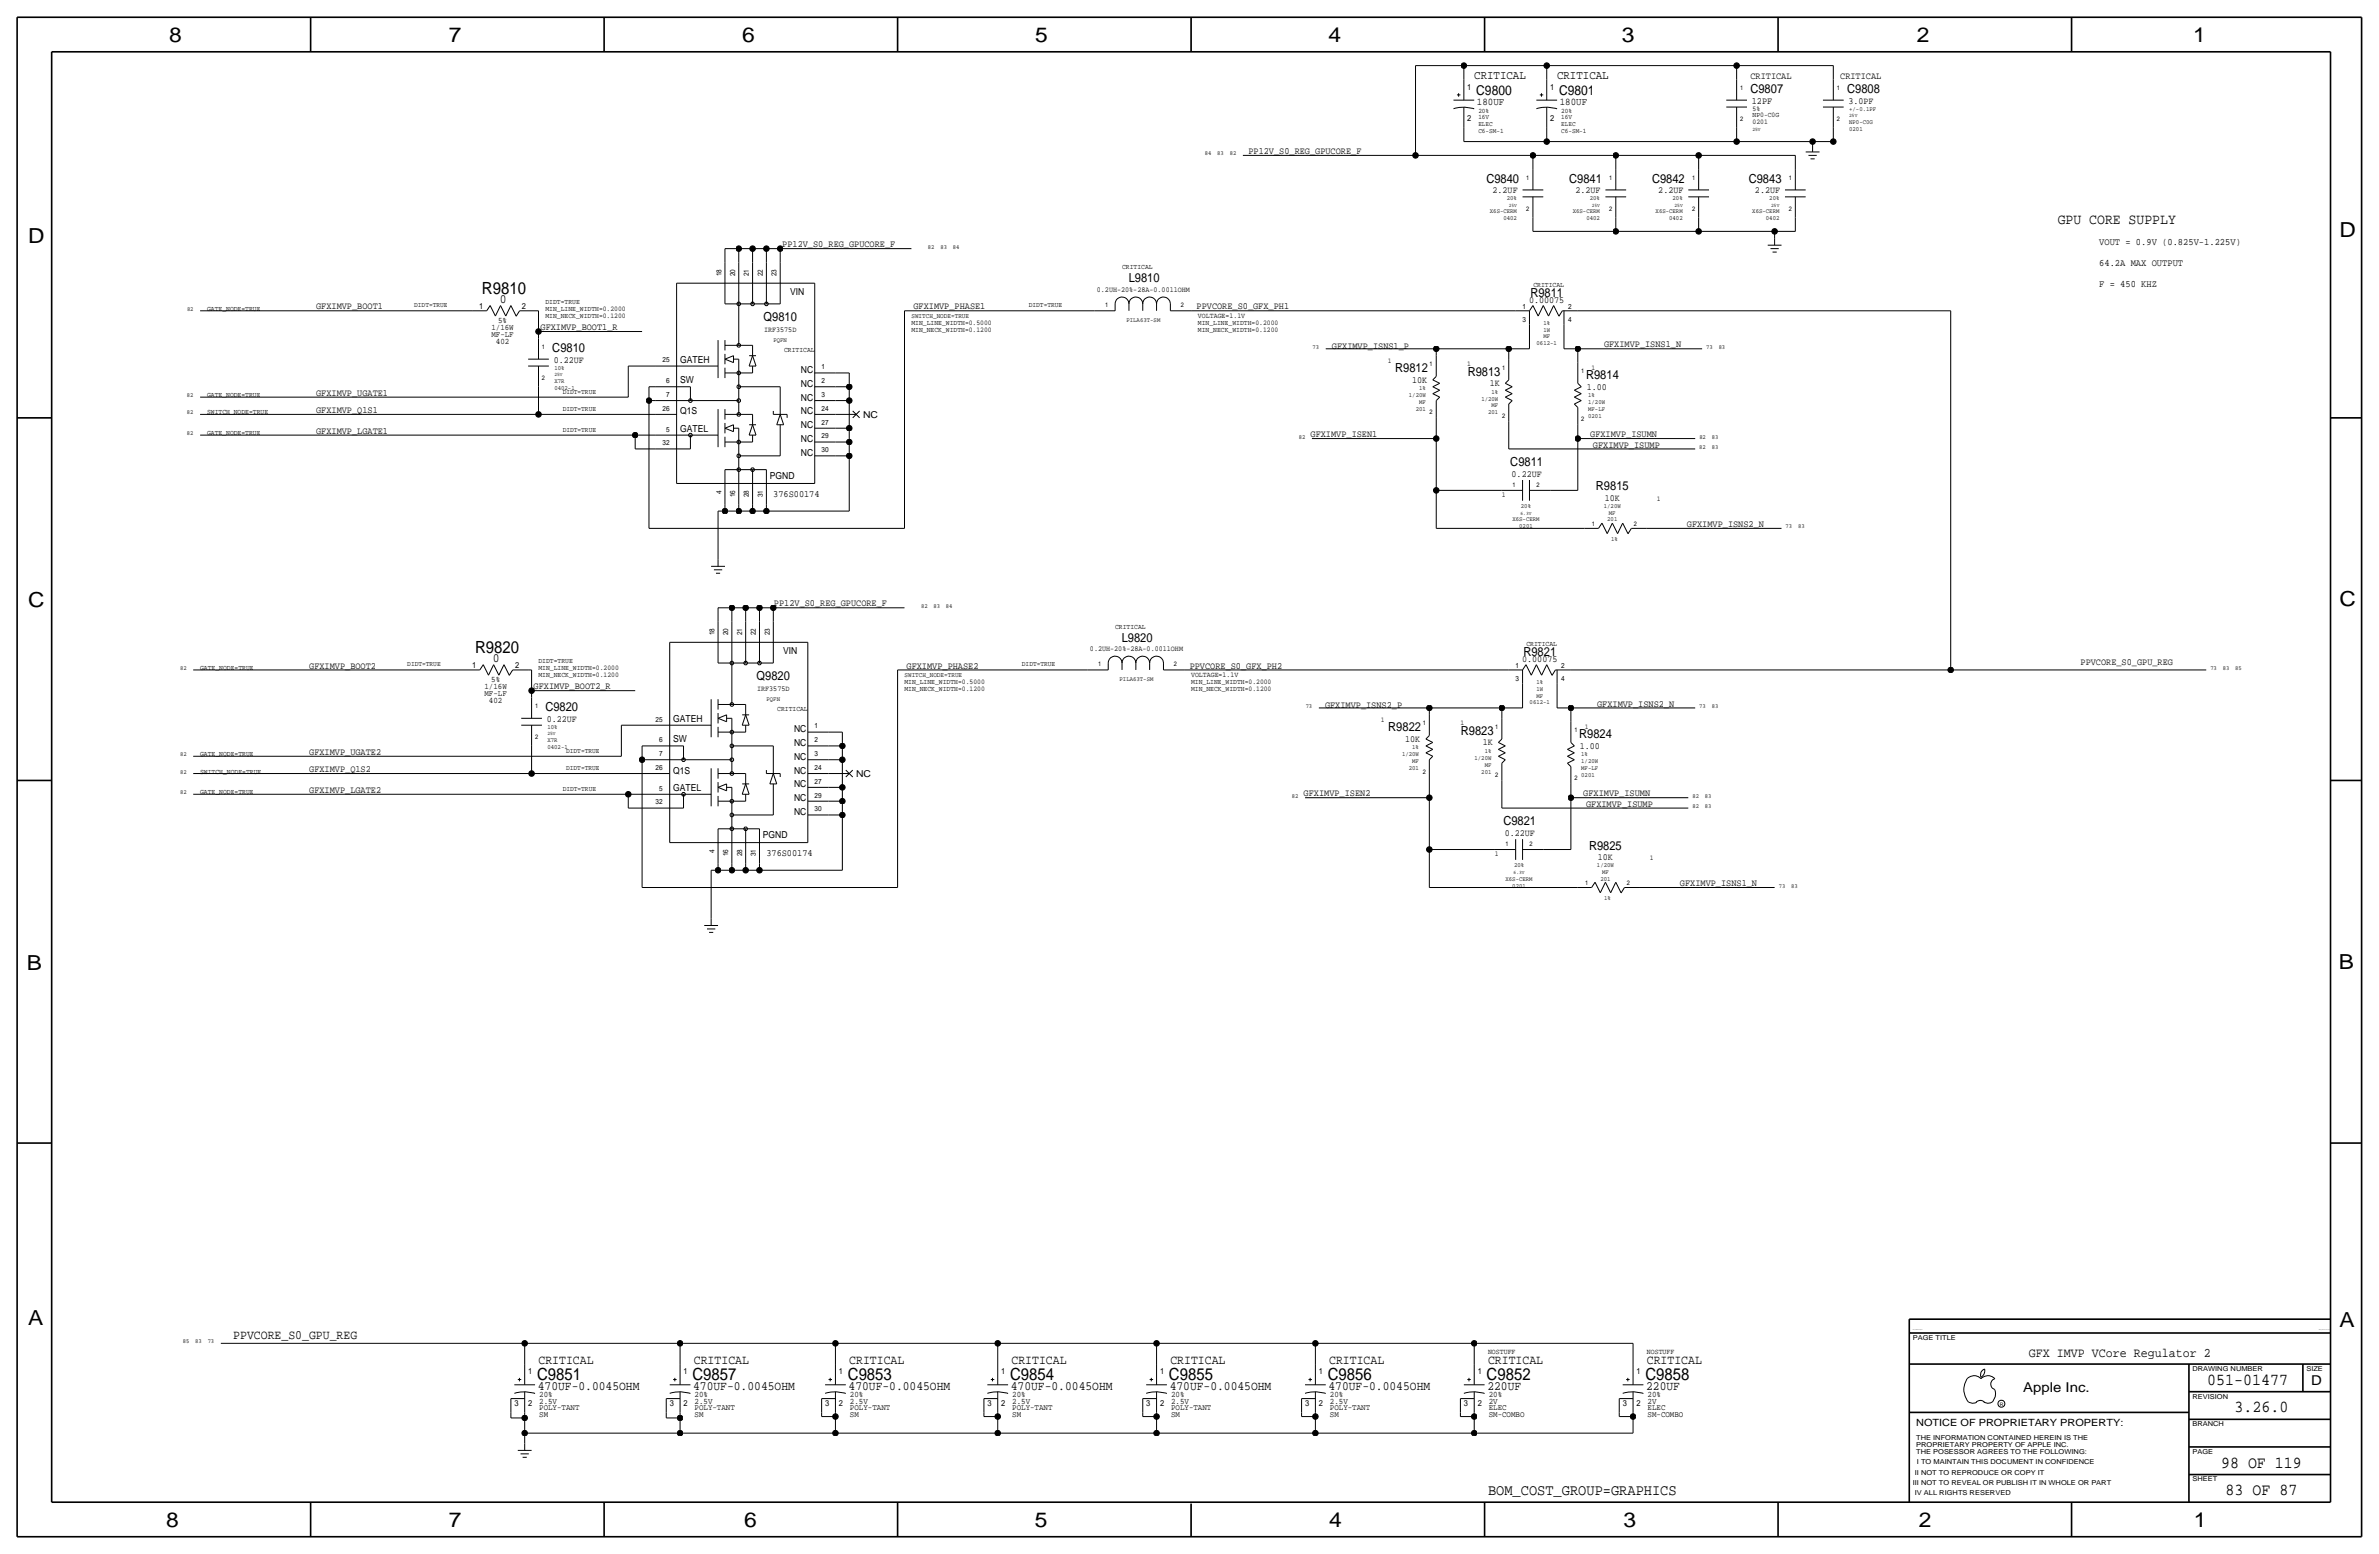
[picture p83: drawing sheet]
<svg xmlns="http://www.w3.org/2000/svg" width="875mm" height="572mm" viewBox="0 0 875 572" stroke-linecap="round" stroke-linejoin="round" font-family="sans-serif">
<defs><g id="words">
<g font-size="7.6">
<text x="62.2" y="15.5">8</text>
<text x="165" y="15.5">7</text>
<text x="273" y="15.5">6</text>
<text x="380.7" y="15.5">5</text>
<text x="488.6" y="15.5">4</text>
<text x="596.6" y="15.5">3</text>
<text x="705.1" y="15.5">2</text>
<text x="806.7" y="15.5">1</text>
<text x="10.4" y="89.4">D</text>
<text x="860.5" y="87.1">D</text>
<text x="10.4" y="223.3">C</text>
<text x="860.5" y="222.8">C</text>
<text x="9.8" y="356.6">B</text>
<text x="860.2" y="356.4">B</text>
<text x="10.4" y="487.4">A</text>
<text x="860.5" y="488.2">A</text>
<text x="61.2" y="561.6">8</text>
<text x="165" y="561.6">7</text>
<text x="273.8" y="561.6">6</text>
<text x="380.7" y="561.6">5</text>
<text x="488.9" y="561.6">4</text>
<text x="597.1" y="561.6">3</text>
<text x="705.8" y="561.6">2</text>
<text x="806.9" y="561.6">1</text>
</g>
<g font-size="6.2">
<text x="177.3" y="108">R9810</text>
<text x="174.7" y="240">R9820</text>
<text x="197.6" y="507.5">C9851</text>
<text x="254.7" y="507.5">C9857</text>
<text x="311.9" y="507.5">C9853</text>
<text x="371.6" y="507.5">C9854</text>
<text x="430" y="507.5">C9855</text>
<text x="488.4" y="507.5">C9856</text>
<text x="546.8" y="507.5">C9852</text>
<text x="605.2" y="507.5">C9858</text>
<text x="811.9" y="509.3">051-01477</text>
<text x="821.9" y="519.4">3.26.0</text>
<text x="817" y="539.8">98 OF 119</text>
<text x="818.6" y="549.9">83 OF 87</text>
</g>
<text font-size="5.6" x="547.3" y="549.9">BOM_COST_GROUP=GRAPHICS</text>
<text font-size="5.4" x="756.9" y="82.6">GPU CORE SUPPLY</text>
<g font-size="5">
<text x="543" y="35.1">C9800</text>
<text x="573.5" y="35.1">C9801</text>
<text x="850.1" y="509.3">D</text>
<text x="744.2" y="511.8">Apple Inc.</text>
</g>
<text font-size="4.8" x="746.3" y="499.1">GFX IMVP VCore Regulator 2</text>
<g font-size="4.7">
<text x="183.9" y="111.5">0</text>
<text x="181.3" y="243.6">0</text>
<text x="85.8" y="492.5">PPVCORE_S0_GPU_REG</text>
<text x="198.1" y="501.6">CRITICAL</text>
<text x="255.2" y="501.6">CRITICAL</text>
<text x="312.4" y="501.6">CRITICAL</text>
<text x="372.1" y="501.6">CRITICAL</text>
<text x="430.5" y="501.6">CRITICAL</text>
<text x="488.9" y="501.6">CRITICAL</text>
<text x="547.3" y="501.6">CRITICAL</text>
<text x="605.7" y="501.6">CRITICAL</text>
<text x="197.8" y="511">470UF-0.0045OHM</text>
<text x="255" y="511">470UF-0.0045OHM</text>
<text x="312.1" y="511">470UF-0.0045OHM</text>
<text x="371.8" y="511">470UF-0.0045OHM</text>
<text x="430.2" y="511">470UF-0.0045OHM</text>
<text x="488.6" y="511">470UF-0.0045OHM</text>
<text x="547.1" y="511">220UF</text>
<text x="605.5" y="511">220UF</text>
</g>
<g font-size="4.6">
<text x="643.8" y="34.3">C9807</text>
<text x="679.4" y="34.3">C9808</text>
<text x="546.7" y="67.3">C9840</text>
<text x="577.2" y="67.3">C9841</text>
<text x="607.7" y="67.3">C9842</text>
<text x="643.2" y="67.3">C9843</text>
<text x="415.1" y="103.9">L9810</text>
<text x="562.9" y="109.2">R9811</text>
<text x="280.8" y="118.1">Q9810</text>
<text x="203.1" y="129.5">C9810</text>
<text x="513.2" y="136.9">R9812</text>
<text x="539.8" y="138.2">R9813</text>
<text x="583.4" y="139.4">R9814</text>
<text x="555.5" y="171.5">C9811</text>
<text x="587" y="180.3">R9815</text>
<text x="412.6" y="236">L9820</text>
<text x="560.3" y="241.3">R9821</text>
<text x="278.3" y="250.2">Q9820</text>
<text x="200.6" y="261.6">C9820</text>
<text x="510.6" y="269">R9822</text>
<text x="537.3" y="270.3">R9823</text>
<text x="580.8" y="271.5">R9824</text>
<text x="553" y="303.5">C9821</text>
<text x="584.5" y="312.4">R9825</text>
</g>
<g font-size="4.4">
<text x="542.2" y="29.2">CRITICAL</text>
<text x="572.7" y="29.2">CRITICAL</text>
</g>
<g font-size="3.8">
<text x="543.3" y="38.6">180UF</text>
<text x="573.7" y="38.6">180UF</text>
</g>
<text font-size="3.7" x="704.8" y="524.5">NOTICE OF PROPRIETARY PROPERTY:</text>
<g font-size="3.6">
<text x="772.1" y="90.2">VOUT = 0.9V (0.825V-1.225V)</text>
<text x="772.1" y="97.8">64.2A MAX OUTPUT</text>
<text x="772.1" y="105.4">F = 450 KHZ</text>
</g>
<g font-size="3.5">
<text x="643.8" y="29.2">CRITICAL</text>
<text x="676.9" y="29.2">CRITICAL</text>
<text x="644.3" y="38.1">12PF</text>
<text x="679.9" y="38.1">3.0PF</text>
<text x="459.2" y="56.6">PP12V_S0_REG_GPUCORE_F</text>
<text x="549" y="71.1">2.2UF</text>
<text x="579.5" y="71.1">2.2UF</text>
<text x="609.9" y="71.1">2.2UF</text>
<text x="645.5" y="71.1">2.2UF</text>
<text x="287.7" y="90.9">PP12V_S0_REG_GPUCORE_F</text>
<text x="116.3" y="113.8">GFXIMVP_BOOT1</text>
<text x="290.6" y="108.5">VIN</text>
<text x="336" y="113.8">GFXIMVP_PHASE1</text>
<text x="440.1" y="113.8">PPVCORE_S0_GFX_PH1</text>
<text x="562.4" y="111.5">0.00075</text>
<text x="198.8" y="121.4">GFXIMVP_BOOT1_R</text>
<text x="489.9" y="128.3">GFXIMVP_ISNS1_P</text>
<text x="590" y="127.8">GFXIMVP_ISNS1_N</text>
<text x="203.7" y="133.4">0.22UF</text>
<text x="250.1" y="133.3">GATEH</text>
<text x="294.6" y="137.2">NC</text>
<text x="250.1" y="141">SW</text>
<text x="294.6" y="142.2">NC</text>
<text x="519.4" y="140.7">10K</text>
<text x="547.9" y="142">1K</text>
<text x="583.6" y="143.3">1.00</text>
<text x="116.3" y="145.5">GFXIMVP_UGATE1</text>
<text x="294.6" y="147.3">NC</text>
<text x="116.3" y="151.9">GFXIMVP_Q1S1</text>
<text x="250.1" y="152.4">Q1S</text>
<text x="294.6" y="152.4">NC</text>
<text x="317.4" y="153.7">NC</text>
<text x="116.3" y="159.5">GFXIMVP_LGATE1</text>
<text x="250.1" y="158.7">GATEL</text>
<text x="294.6" y="157.5">NC</text>
<text x="482" y="160.8">GFXIMVP_ISEN1</text>
<text x="584.9" y="160.8">GFXIMVP_ISUMN</text>
<text x="294.6" y="167.6">NC</text>
<text x="294.6" y="162.6">NC</text>
<text x="585.9" y="164.6">GFXIMVP_ISUMP</text>
<text x="283.2" y="176">PGND</text>
<text x="556" y="175.3">0.22UF</text>
<text x="284.4" y="182.9">376S00174</text>
<text x="590.3" y="184.2">10K</text>
<text x="620.5" y="193.8">GFXIMVP_ISNS2_N</text>
<text x="284.7" y="223">PP12V_S0_REG_GPUCORE_F</text>
<text x="113.7" y="245.9">GFXIMVP_BOOT2</text>
<text x="288.1" y="240.5">VIN</text>
<text x="333.4" y="245.9">GFXIMVP_PHASE2</text>
<text x="437.6" y="245.9">PPVCORE_S0_GFX_PH2</text>
<text x="559.9" y="243.6">0.00075</text>
<text x="765.2" y="244.6">PPVCORE_S0_GPU_REG</text>
<text x="196.3" y="253.5">GFXIMVP_BOOT2_R</text>
<text x="487.4" y="260.3">GFXIMVP_ISNS2_P</text>
<text x="587.4" y="259.8">GFXIMVP_ISNS2_N</text>
<text x="201.1" y="265.4">0.22UF</text>
<text x="247.6" y="265.4">GATEH</text>
<text x="292.1" y="269.2">NC</text>
<text x="247.6" y="273">SW</text>
<text x="292.1" y="274.3">NC</text>
<text x="516.9" y="272.8">10K</text>
<text x="545.4" y="274.1">1K</text>
<text x="581.1" y="275.3">1.00</text>
<text x="113.7" y="277.6">GFXIMVP_UGATE2</text>
<text x="292.1" y="279.4">NC</text>
<text x="113.7" y="284">GFXIMVP_Q1S2</text>
<text x="247.6" y="284.5">Q1S</text>
<text x="292.1" y="284.5">NC</text>
<text x="314.9" y="285.8">NC</text>
<text x="113.7" y="291.6">GFXIMVP_LGATE2</text>
<text x="247.6" y="290.8">GATEL</text>
<text x="292.1" y="289.6">NC</text>
<text x="479.5" y="292.9">GFXIMVP_ISEN2</text>
<text x="582.4" y="292.9">GFXIMVP_ISUMN</text>
<text x="292.1" y="299.7">NC</text>
<text x="292.1" y="294.6">NC</text>
<text x="583.4" y="296.7">GFXIMVP_ISUMP</text>
<text x="280.6" y="308.1">PGND</text>
<text x="553.5" y="307.3">0.22UF</text>
<text x="281.9" y="315">376S00174</text>
<text x="587.7" y="316.2">10K</text>
<text x="617.9" y="325.9">GFXIMVP_ISNS1_N</text>
</g>
<g font-size="3.1">
<text x="539.7" y="33">1</text>
<text x="570.2" y="33">1</text>
<text x="539.7" y="44.5">2</text>
<text x="570.2" y="44.5">2</text>
<text x="176.2" y="113.5">1</text>
<text x="192" y="113.5">2</text>
<text x="183.2" y="118.9">5%</text>
<text x="180.7" y="124">MF-LF</text>
<text x="180.7" y="121.4">1/16W</text>
<text x="182.4" y="126.5">402</text>
<text x="173.7" y="245.6">1</text>
<text x="189.4" y="245.6">2</text>
<text x="180.7" y="251">5%</text>
<text x="178.2" y="256">MF-LF</text>
<text x="178.2" y="253.5">1/16W</text>
<text x="179.8" y="258.6">402</text>
<text x="194.3" y="505.5">1</text>
<text x="251.4" y="505.5">1</text>
<text x="308.6" y="505.5">1</text>
<text x="368.2" y="505.5">1</text>
<text x="426.7" y="505.5">1</text>
<text x="485.1" y="505.5">1</text>
<text x="543.5" y="505.5">1</text>
<text x="601.9" y="505.5">1</text>
<text x="198.3" y="513.8">20%</text>
<text x="255.5" y="513.8">20%</text>
<text x="312.6" y="513.8">20%</text>
<text x="372.3" y="513.8">20%</text>
<text x="430.7" y="513.8">20%</text>
<text x="489.2" y="513.8">20%</text>
<text x="547.6" y="513.8">20%</text>
<text x="606" y="513.8">20%</text>
<text x="189.2" y="516.9">3</text>
<text x="194.3" y="516.9">2</text>
<text x="198.3" y="516.4">2.5V</text>
<text x="198.3" y="521.2">SM</text>
<text x="198.3" y="518.7">POLY-TANT</text>
<text x="246.3" y="516.9">3</text>
<text x="251.4" y="516.9">2</text>
<text x="255.5" y="518.7">POLY-TANT</text>
<text x="255.5" y="516.4">2.5V</text>
<text x="255.5" y="521.2">SM</text>
<text x="303.5" y="516.9">3</text>
<text x="308.6" y="516.9">2</text>
<text x="312.6" y="518.7">POLY-TANT</text>
<text x="312.6" y="516.4">2.5V</text>
<text x="312.6" y="521.2">SM</text>
<text x="363.2" y="516.9">3</text>
<text x="368.2" y="516.9">2</text>
<text x="372.3" y="516.4">2.5V</text>
<text x="372.3" y="521.2">SM</text>
<text x="372.3" y="518.7">POLY-TANT</text>
<text x="421.6" y="516.9">3</text>
<text x="426.7" y="516.9">2</text>
<text x="430.7" y="521.2">SM</text>
<text x="430.7" y="518.7">POLY-TANT</text>
<text x="430.7" y="516.4">2.5V</text>
<text x="480" y="516.9">3</text>
<text x="485.1" y="516.9">2</text>
<text x="489.2" y="516.4">2.5V</text>
<text x="489.2" y="521.2">SM</text>
<text x="489.2" y="518.7">POLY-TANT</text>
<text x="538.4" y="516.9">3</text>
<text x="543.5" y="516.9">2</text>
<text x="547.6" y="516.4">2V</text>
<text x="547.6" y="521.2">SM-COMBO</text>
<text x="547.6" y="518.7">ELEC</text>
<text x="596.8" y="516.9">3</text>
<text x="601.9" y="516.9">2</text>
<text x="606" y="521.2">SM-COMBO</text>
<text x="606" y="518.7">ELEC</text>
<text x="606" y="516.4">2V</text>
</g>
<g font-size="2.8">
<text x="403.5" y="107.4">0.2UH-20%-28A-0.0011OHM</text>
<text x="281" y="121.9">IRF3575D</text>
<text x="400.9" y="239.5">0.2UH-20%-28A-0.0011OHM</text>
<text x="278.5" y="254">IRF3575D</text>
</g>
<g font-size="2.7">
<text x="440.6" y="116.8">VOLTAGE=1.1V</text>
<text x="552.4" y="182.9">1</text>
<text x="438.1" y="248.9">VOLTAGE=1.1V</text>
<text x="549.9" y="315">1</text>
<text x="547.3" y="497.8">NOSTUFF</text>
<text x="605.7" y="497.8">NOSTUFF</text>
</g>
<g font-size="2.6">
<text x="644.6" y="40.6">5%</text>
<text x="644.6" y="45.5">0201</text>
<text x="644.6" y="42.9">NP0-C0G</text>
<text x="265.3" y="101.5" transform="rotate(-90 265.3 101.5)">18</text>
<text x="270.4" y="101.5" transform="rotate(-90 270.4 101.5)">20</text>
<text x="275.5" y="101.5" transform="rotate(-90 275.5 101.5)">21</text>
<text x="280.6" y="101.5" transform="rotate(-90 280.6 101.5)">22</text>
<text x="285.6" y="101.5" transform="rotate(-90 285.6 101.5)">23</text>
<text x="412.7" y="99.1">CRITICAL</text>
<text x="564" y="105.4">CRITICAL</text>
<text x="152.3" y="113">DIDT=TRUE</text>
<text x="200.6" y="111.8">DIDT=TRUE</text>
<text x="378.4" y="113">DIDT=TRUE</text>
<text x="560" y="113.5">1</text>
<text x="576.8" y="113.5">2</text>
<text x="76.1" y="114.3">GATE_NODE=TRUE</text>
<text x="200.6" y="116.8">MIN_NECK_WIDTH=0.1200</text>
<text x="200.6" y="114.3">MIN_LINE_WIDTH=0.2000</text>
<text x="335.2" y="119.4">MIN_LINE_WIDTH=0.5000</text>
<text x="440.6" y="119.4">MIN_LINE_WIDTH=0.2000</text>
<text x="560" y="118.4">3</text>
<text x="576.8" y="118.4">4</text>
<text x="335.2" y="121.9">MIN_NECK_WIDTH=0.1200</text>
<text x="440.6" y="121.9">MIN_NECK_WIDTH=0.1200</text>
<text x="288.4" y="129.5">CRITICAL</text>
<text x="243.7" y="133.3">25</text>
<text x="302.2" y="135.8">1</text>
<text x="510.5" y="133.4">1</text>
<text x="539.7" y="134.6">1</text>
<text x="585.4" y="135.9">1</text>
<text x="245" y="140.9">6</text>
<text x="302.2" y="140.9">2</text>
<text x="76.1" y="146">GATE_NODE=TRUE</text>
<text x="207" y="144.8">DIDT=TRUE</text>
<text x="245" y="146">7</text>
<text x="302.2" y="146">3</text>
<text x="76.1" y="152.4">SWITCH_NODE=TRUE</text>
<text x="207" y="151.1">DIDT=TRUE</text>
<text x="243.7" y="151.1">26</text>
<text x="302.2" y="151.1">24</text>
<text x="76.1" y="160">GATE_NODE=TRUE</text>
<text x="207" y="158.8">DIDT=TRUE</text>
<text x="245" y="158.7">5</text>
<text x="302.2" y="161.2">29</text>
<text x="302.2" y="156.2">27</text>
<text x="243.7" y="163.8">32</text>
<text x="302.2" y="166.3">30</text>
<text x="265.3" y="181.6" transform="rotate(-90 265.3 181.6)">4</text>
<text x="270.4" y="182.9" transform="rotate(-90 270.4 182.9)">16</text>
<text x="275.5" y="182.9" transform="rotate(-90 275.5 182.9)">28</text>
<text x="280.6" y="182.9" transform="rotate(-90 280.6 182.9)">31</text>
<text x="609.4" y="184.2">1</text>
<text x="262.8" y="233.6" transform="rotate(-90 262.8 233.6)">18</text>
<text x="267.9" y="233.6" transform="rotate(-90 267.9 233.6)">20</text>
<text x="272.9" y="233.6" transform="rotate(-90 272.9 233.6)">21</text>
<text x="278" y="233.6" transform="rotate(-90 278 233.6)">22</text>
<text x="283.1" y="233.6" transform="rotate(-90 283.1 233.6)">23</text>
<text x="410.2" y="231.1">CRITICAL</text>
<text x="561.5" y="237.5">CRITICAL</text>
<text x="149.8" y="245.1">DIDT=TRUE</text>
<text x="198.1" y="243.8">DIDT=TRUE</text>
<text x="375.9" y="245.1">DIDT=TRUE</text>
<text x="557.4" y="245.6">1</text>
<text x="574.2" y="245.6">2</text>
<text x="73.6" y="246.4">GATE_NODE=TRUE</text>
<text x="198.1" y="248.9">MIN_NECK_WIDTH=0.1200</text>
<text x="198.1" y="246.4">MIN_LINE_WIDTH=0.2000</text>
<text x="332.7" y="251.5">MIN_LINE_WIDTH=0.5000</text>
<text x="438.1" y="251.5">MIN_LINE_WIDTH=0.2000</text>
<text x="557.4" y="250.4">3</text>
<text x="574.2" y="250.4">4</text>
<text x="332.7" y="254">MIN_NECK_WIDTH=0.1200</text>
<text x="438.1" y="254">MIN_NECK_WIDTH=0.1200</text>
<text x="285.9" y="261.6">CRITICAL</text>
<text x="241.1" y="265.4">25</text>
<text x="299.6" y="267.9">1</text>
<text x="507.9" y="265.4">1</text>
<text x="537.2" y="266.7">1</text>
<text x="582.9" y="268">1</text>
<text x="242.4" y="273">6</text>
<text x="299.6" y="273">2</text>
<text x="73.6" y="278.1">GATE_NODE=TRUE</text>
<text x="208.2" y="276.9">DIDT=TRUE</text>
<text x="242.4" y="278.1">7</text>
<text x="299.6" y="278.1">3</text>
<text x="73.6" y="284.5">SWITCH_NODE=TRUE</text>
<text x="208.2" y="283.2">DIDT=TRUE</text>
<text x="241.1" y="283.2">26</text>
<text x="299.6" y="283.2">24</text>
<text x="73.6" y="292.1">GATE_NODE=TRUE</text>
<text x="207" y="290.8">DIDT=TRUE</text>
<text x="242.4" y="290.8">5</text>
<text x="299.6" y="293.3">29</text>
<text x="299.6" y="288.2">27</text>
<text x="241.1" y="295.9">32</text>
<text x="299.6" y="298.4">30</text>
<text x="262.8" y="313.7" transform="rotate(-90 262.8 313.7)">4</text>
<text x="267.9" y="315" transform="rotate(-90 267.9 315)">16</text>
<text x="272.9" y="315" transform="rotate(-90 272.9 315)">28</text>
<text x="278" y="315" transform="rotate(-90 278 315)">31</text>
<text x="606.9" y="316.2">1</text>
</g>
<g font-size="2.5">
<text x="543.8" y="41.4">20%</text>
<text x="574.2" y="41.4">20%</text>
<text x="543.8" y="46.2">ELEC</text>
<text x="543.8" y="43.9">16V</text>
<text x="574.2" y="43.9">16V</text>
<text x="574.2" y="46.2">ELEC</text>
<text x="543.8" y="48.8">C6-SM-1</text>
<text x="574.2" y="48.8">C6-SM-1</text>
<text x="335.2" y="116.8">SWITCH_NODE=TRUE</text>
<text x="332.7" y="248.9">SWITCH_NODE=TRUE</text>
<text x="703.5" y="492.8">PAGE TITLE</text>
<text x="806.4" y="504.2">DRAWING NUMBER</text>
<text x="848.3" y="504.2">SIZE</text>
<text x="806.4" y="514.4">REVISION</text>
<text x="806.4" y="524.5">BRANCH</text>
<text x="704.8" y="532.1">PROPRIETARY PROPERTY OF APPLE INC.</text>
<text x="704.8" y="529.6">THE INFORMATION CONTAINED HEREIN IS THE</text>
<text x="704.8" y="534.7">THE POSESSOR AGREES TO THE FOLLOWING:</text>
<text x="705.1" y="538.5">I TO MAINTAIN THIS DOCUMENT IN CONFIDENCE</text>
<text x="806.4" y="534.7">PAGE</text>
<text x="704.3" y="542.3">II NOT TO REPRODUCE OR COPY IT</text>
<text x="806.4" y="544.8">SHEET</text>
<text x="703.5" y="546.1">III NOT TO REVEAL OR PUBLISH IT IN WHOLE OR PART</text>
<text x="704.3" y="549.9">IV ALL RIGHTS RESERVED</text>
</g>
<g font-size="2.3">
<text x="640" y="33">1</text>
<text x="675.6" y="33">1</text>
<text x="680.2" y="40.6">+/-0.1PF</text>
<text x="640" y="44.5">2</text>
<text x="675.6" y="44.5">2</text>
<text x="680.2" y="45.5">NP0-C0G</text>
<text x="680.2" y="48">0201</text>
<text x="443.2" y="57.2">84</text>
<text x="447.7" y="57.2">83</text>
<text x="452.3" y="57.2">82</text>
<text x="561.4" y="66">1</text>
<text x="591.9" y="66">1</text>
<text x="622.4" y="66">1</text>
<text x="657.9" y="66">1</text>
<text x="554.2" y="73.7">20%</text>
<text x="561.4" y="77.5">2</text>
<text x="584.7" y="73.7">20%</text>
<text x="591.9" y="77.5">2</text>
<text x="615.2" y="73.7">20%</text>
<text x="622.4" y="77.5">2</text>
<text x="650.8" y="73.7">20%</text>
<text x="657.9" y="77.5">2</text>
<text x="548" y="78.5">X6S-CERM</text>
<text x="553" y="81">0402</text>
<text x="578.5" y="78.5">X6S-CERM</text>
<text x="583.5" y="81">0402</text>
<text x="609" y="78.5">X6S-CERM</text>
<text x="614" y="81">0402</text>
<text x="644.5" y="78.5">X6S-CERM</text>
<text x="649.5" y="81">0402</text>
<text x="341.3" y="91.4">82</text>
<text x="345.9" y="91.4">83</text>
<text x="350.5" y="91.4">84</text>
<text x="406.5" y="113">1</text>
<text x="434.3" y="113">2</text>
<text x="68.8" y="114.3">82</text>
<text x="414.3" y="118.4">PILA63T-SM</text>
<text x="567.7" y="119.4">1%</text>
<text x="284.5" y="125.7">PQFN</text>
<text x="567.7" y="124.5">MF</text>
<text x="567.7" y="121.9">1W</text>
<text x="199.3" y="128.3">1</text>
<text x="482.8" y="128.3">73</text>
<text x="565.2" y="127">0612-1</text>
<text x="627.6" y="128.3">73</text>
<text x="632.2" y="128.3">83</text>
<text x="203.9" y="135.9">10%</text>
<text x="525.8" y="134.6">1</text>
<text x="552.5" y="135.9">1</text>
<text x="581.6" y="137.2">1</text>
<text x="199.3" y="139.7">2</text>
<text x="203.9" y="140.7">X7R</text>
<text x="203.9" y="143.3">0402-1</text>
<text x="522" y="143.5">1%</text>
<text x="68.8" y="146.1">82</text>
<text x="518.2" y="146">1/20W</text>
<text x="522" y="148.6">MF</text>
<text x="544.9" y="147.3">1/20W</text>
<text x="548.6" y="144.8">1%</text>
<text x="548.6" y="149.9">MF</text>
<text x="584.1" y="146.1">1%</text>
<text x="584.2" y="148.6">1/20W</text>
<text x="68.8" y="152.4">82</text>
<text x="520.7" y="151.1">201</text>
<text x="525.8" y="152.4">2</text>
<text x="547.4" y="152.4">201</text>
<text x="552.5" y="153.7">2</text>
<text x="581.6" y="154.9">2</text>
<text x="584.2" y="151.1">MF-LF</text>
<text x="584.2" y="153.7">0201</text>
<text x="68.8" y="160">82</text>
<text x="477.7" y="161.3">82</text>
<text x="625" y="161.3">82</text>
<text x="629.6" y="161.3">83</text>
<text x="625" y="165.1">82</text>
<text x="629.6" y="165.1">83</text>
<text x="556.3" y="179.1">1</text>
<text x="565.1" y="179.1">2</text>
<text x="556.3" y="191.8">X6S-CERM</text>
<text x="559.4" y="186.7">20%</text>
<text x="589.9" y="186.7">1/20W</text>
<text x="591.2" y="191.8">201</text>
<text x="591.8" y="189.2">MF</text>
<text x="558.8" y="194.3">0201</text>
<text x="585.5" y="193.5">1</text>
<text x="600.9" y="193.5">2</text>
<text x="656.8" y="194.3">73</text>
<text x="661.4" y="194.3">83</text>
<text x="592.6" y="198.9">1%</text>
<text x="338.8" y="223.5">82</text>
<text x="343.4" y="223.5">83</text>
<text x="347.9" y="223.5">84</text>
<text x="403.9" y="245.1">1</text>
<text x="431.7" y="245.1">2</text>
<text x="66.2" y="246.4">82</text>
<text x="411.8" y="250.4">PILA63T-SM</text>
<text x="565.1" y="251.5">1%</text>
<text x="813" y="246.4">73</text>
<text x="817.6" y="246.4">83</text>
<text x="822.1" y="246.4">85</text>
<text x="281.9" y="257.8">PQFN</text>
<text x="565.1" y="256.5">MF</text>
<text x="565.1" y="254">1W</text>
<text x="196.8" y="260.4">1</text>
<text x="480.3" y="260.4">73</text>
<text x="562.6" y="259.1">0612-1</text>
<text x="625" y="260.4">73</text>
<text x="629.6" y="260.4">83</text>
<text x="201.4" y="268">10%</text>
<text x="523.3" y="266.7">1</text>
<text x="550" y="268">1</text>
<text x="579.1" y="269.2">1</text>
<text x="196.8" y="271.8">2</text>
<text x="201.4" y="272.8">X7R</text>
<text x="201.4" y="275.3">0402-1</text>
<text x="519.4" y="275.6">1%</text>
<text x="66.2" y="278.1">82</text>
<text x="515.7" y="278.1">1/20W</text>
<text x="519.4" y="280.7">MF</text>
<text x="542.4" y="279.4">1/20W</text>
<text x="546.1" y="281.9">MF</text>
<text x="546.1" y="276.9">1%</text>
<text x="581.6" y="280.7">1/20W</text>
<text x="581.6" y="278.1">1%</text>
<text x="66.2" y="284.5">82</text>
<text x="518.2" y="283.2">201</text>
<text x="523.3" y="284.5">2</text>
<text x="544.8" y="284.5">201</text>
<text x="550" y="285.8">2</text>
<text x="579.1" y="287">2</text>
<text x="581.6" y="285.8">0201</text>
<text x="581.6" y="283.2">MF-LF</text>
<text x="66.2" y="292.1">82</text>
<text x="475.2" y="293.4">82</text>
<text x="622.5" y="293.4">82</text>
<text x="627.1" y="293.4">83</text>
<text x="622.5" y="297.2">82</text>
<text x="627.1" y="297.2">83</text>
<text x="553.8" y="311.2">1</text>
<text x="562.6" y="311.2">2</text>
<text x="553.8" y="323.9">X6S-CERM</text>
<text x="556.9" y="318.8">20%</text>
<text x="587.4" y="318.8">1/20W</text>
<text x="588.6" y="323.9">201</text>
<text x="589.3" y="321.3">MF</text>
<text x="556.3" y="326.4">0201</text>
<text x="583" y="325.6">1</text>
<text x="598.4" y="325.6">2</text>
<text x="654.2" y="326.4">73</text>
<text x="658.8" y="326.4">83</text>
<text x="590" y="331">1%</text>
<text x="67.3" y="494">85</text>
<text x="71.8" y="494">83</text>
<text x="76.4" y="494">73</text>
</g>
<g font-size="1.9">
<text x="680.2" y="42.9">25V</text>
<text x="644.6" y="48">25V</text>
<text x="555" y="75.9">25V</text>
<text x="585.4" y="75.9">25V</text>
<text x="615.9" y="75.9">25V</text>
<text x="651.5" y="75.9">25V</text>
<text x="203.9" y="138.2">25V</text>
<text x="559.3" y="189.2">6.3V</text>
<text x="201.4" y="270.3">25V</text>
<text x="556.7" y="321.3">6.3V</text>
</g>
<text font-size="1.8" x="735.5" y="516.9">R</text>
<g font-size=".4">
<text x="703.5" y="488.9">SYNC_MASTER=harper</text>
<text x="852.9" y="488.9">SYNC_DATE=09/01/2016</text>
</g>
</g></defs>
<g fill="none" stroke="#000" stroke-width=".37">
<path d="M520.6 24.1h17.8zM520.6 24.1v33.1zM534.6 36.8h7.6zM534.6 40a12.9 12.9 0 0 1 7.6 0M535.9 34.9h1.3zM536.5 34.3v1.3zM538.4 24.1v5.1zM538.4 39.4v7.6zM538.4 29.2v7.6zM538.4 24.1h30.5zM565.1 36.8h7.6zM565.1 40a12.9 12.9 0 0 1 7.6 0"/>
<path d="M566.4 34.9h1.2zM567 34.3v1.3zM568.9 24.1h69.9zM568.9 24.1v5.1zM568.9 39.4v7.6zM568.9 29.2v7.6zM634.9 36.8h7.7zM634.9 39.4h7.7zM638.8 24.1v5.1zM638.8 29.2v7.6zM638.8 39.4v7.6zM638.8 24.1h35.5z"/>
<path d="M670.5 39.4h7.6zM670.5 36.8h7.6zM674.3 24.1v5.1zM674.3 29.2v7.6zM674.3 39.4v7.6zM457.1 57.2h63.5zM520.6 57.2h43.2zM538.4 47v5.1zM538.4 52.1h30.5zM563.8 57.2h30.5zM563.8 57.2v5zM568.9 52.1h69.9z"/>
<path d="M568.9 47v5.1zM594.3 57.2h30.5zM594.3 57.2v5zM624.8 57.2h35.5zM624.8 57.2v5zM638.8 52.1h27.9zM638.8 47v5.1zM660.3 57.2v5zM664.2 55.9h5zM665.2 57.2h3zM665.9 58.4h1.6zM666.7 52.1h7.6z"/>
<path d="M666.7 52.1v1.2zM666.7 53.3v2.6zM674.3 47v5.1zM560 69.9h7.6zM560 72.4h7.6zM563.8 62.2v7.7zM563.8 72.4v7.6zM590.5 72.4h7.6zM590.5 69.9h7.6zM594.3 62.2v7.7zM594.3 72.4v7.6zM621 69.9h7.6z"/>
<path d="M621 72.4h7.6zM624.8 62.2v7.7zM624.8 72.4v7.6zM656.5 69.9h7.7zM656.5 72.4h7.7zM660.3 62.2v7.7zM660.3 72.4v7.6zM266.6 91.4h5.1zM266.6 91.4v5.1zM266.6 96.5v15.3zM271.7 91.4h5.1zM271.7 91.4v5.1z"/>
<path d="M271.7 96.5v30.5zM276.8 91.4h5.1zM276.8 91.4v5.1zM276.8 96.5v15.3zM281.9 91.4h5.1zM281.9 91.4v5.1zM281.9 96.5v15.3zM287 91.4h48.2zM287 91.4v5.1zM287 96.5v15.3zM563.8 80v5.1zM563.8 85.1h30.5z"/>
<path d="M594.3 80v5.1zM594.3 85.1h30.5zM624.8 80v5.1zM624.8 85.1h27.9zM650.2 90.2h5.1zM651.2 91.4h3.1zM652 92.7h1.5zM652.7 85.1h7.6zM652.7 85.1v2.5zM652.7 87.6v2.6zM660.3 80v5.1zM73.6 114.3h100.3z"/>
<path d="M173.9 114.3h5.1zM180.3 112.4l-1.3 1.9zM180.3 112.4l1.9 3.8zM184.1 112.4l-1.9 3.8zM184.1 112.4l1.9 3.8zM187.9 112.4l-1.9 3.8zM187.9 112.4l1.9 3.8zM191.1 114.3l-1.3 2zM191.1 114.3h5.7zM196.8 114.3h1.3zM198.1 114.3v7.6zM248.9 104.1h50.8z"/>
<path d="M248.9 104.1v73.7zM266.6 111.8h20.4zM299.7 104.1v73.7zM332.7 114.3v80zM332.7 114.3h69.8zM402.5 114.3h7.7zM410.2 111.8v2.5zM410.2 111.8a2.54 2.54 0 0 1 2.5-2.6 2.54 2.54 0 0 1 2.5 2.6 2.54 2.54 0 0 1 2.6-2.6 2.54 2.54 0 0 1 2.5 2.6 2.54 2.54 0 0 1 2.6-2.6 2.54 2.54 0 0 1 2.5 2.6 2.54 2.54 0 0 1 2.5-2.6 2.54 2.54 0 0 1 2.6 2.6M415.2 111.8v2.5zM420.3 111.8v2.5zM425.4 111.8v2.5zM430.5 114.3h7.6z"/>
<path d="M430.5 111.8v2.5zM438.1 114.3h119.4zM557.5 114.3h5.1zM562.6 119.4v8.9zM562.6 114.3v5.1zM563.8 112.4l2 3.8zM563.8 112.4l-1.2 1.9zM567.6 112.4l-1.8 3.8zM567.6 112.4l2 3.8zM571.4 112.4l-1.8 3.8zM571.4 112.4l2 3.8zM574.6 114.3l-1.2 2z"/>
<path d="M574.6 114.3h5.7zM575.3 119.4v8.9zM575.3 114.3v5.1zM580.3 114.3h137.2zM717.5 114.3v132.1zM194.3 134.6h7.6zM194.3 132.1h7.6zM198.1 121.9h38.1zM198.1 121.9v2.6zM198.1 124.5v7.6zM198.1 134.6v7.6zM231.1 134.6h10.1z"/>
<path d="M231.1 134.6v11.4zM241.2 134.6h22.9zM264.1 125.1v13.9zM266.6 132.1l3.2 1.3zM266.6 132.1l3.2-1.3zM266.6 137.2h10.2zM266.6 127h10.2zM266.6 135.2v3.8zM266.6 125.1v3.8zM266.6 130.1v3.9zM269.8 130.8v2.6zM269.8 132.1h1.9z"/>
<path d="M271.7 132.1v20.3zM275.5 130.8h2.6zM275.5 134.6h2.6zM276.8 134.6v2.6zM276.8 130.8l1.3 3.8zM276.8 127v3.8zM276.8 130.8l-1.3 3.8zM299.7 137.2h7.6zM307.3 137.2h5.1zM312.4 137.2v5zM487.6 128.3h40.7zM527 139.7l1.3-1.3z"/>
<path d="M527 139.7l2.5 1.3zM528.3 128.3h26.6zM528.3 128.3v2.5zM528.3 130.8v7.6zM554.9 128.3h7.7zM554.9 128.3v3.8zM554.9 132.1v7.6zM575.3 128.3h5zM580.3 128.3v5.1zM580.3 128.3h45.8zM580.3 133.3v7.7zM73.6 152.4h124.5z"/>
<path d="M73.6 146.1h157.5zM198.1 142.2v10.2zM198.1 152.4h43.1zM238.7 142.2v5.1zM238.7 147.3v47zM238.7 142.2h2.5zM238.7 147.3h2.5zM241.2 142.2h12.7zM241.2 152.4h7.7zM241.2 147.3h30.5zM253.9 142.2v5.1zM264.1 150.5v13.9z"/>
<path d="M266.6 157.5l3.2-1.3zM266.6 157.5l3.2 1.3zM266.6 152.4h10.2zM266.6 155.5v3.9zM266.6 150.5v3.8zM269.8 157.5h1.9zM269.8 156.2v2.6zM271.7 157.5v27.9zM271.7 142.2h15.3zM275.5 156.2h2.6zM276.8 156.2l1.3 3.8zM276.8 152.4v3.8z"/>
<path d="M276.8 156.2l-1.3 3.8zM284.4 151.1v1.3zM284.4 152.4h5.1zM285.7 156.2h2.5zM287 152.4l1.2 3.8zM287 142.2v10.2zM287 156.2v11.4zM287 152.4l-1.3 3.8zM289.5 152.4v1.3zM299.7 157.5h7.6zM299.7 152.4h7.6zM299.7 147.3h7.6z"/>
<path d="M299.7 142.2h7.6zM307.3 152.4h7.6zM307.3 142.2h5.1zM307.3 147.3h5.1zM307.3 157.5h5.1zM312.4 142.2v5.1zM312.4 147.3v10.2zM312.4 157.5v5.1zM313.6 153.7l2.6-2.6zM313.6 151.1l2.6 2.6zM527 144.8l2.5 1.3zM527 142.2l2.5 1.3z"/>
<path d="M527 144.8l2.5-1.3zM527 142.2l2.5-1.2zM528.3 147.3l1.2-1.2zM528.3 153.7v7.6zM528.3 147.3v6.4zM553.7 146.1l2.5-1.3zM553.7 143.5l2.5-1.3zM553.7 141l1.2-1.3zM553.7 141l2.5 1.2zM553.7 146.1l2.5 1.2zM553.7 143.5l2.5 1.3zM554.9 154.9v10.2z"/>
<path d="M554.9 148.6v6.3zM556.2 147.3l-1.3 1.3zM579.1 143.5l2.5-1.3zM579.1 148.6l2.5-1.3zM579.1 146.1l2.5-1.3zM579.1 148.6l1.2 1.3zM579.1 146.1l2.5 1.2zM579.1 143.5l2.5 1.3zM580.3 141l1.3 1.2zM580.3 156.2v5.1zM580.3 149.9v6.3zM73.6 160h160z"/>
<path d="M233.6 160v5.1zM233.6 160h7.6zM233.6 165.1h7.6zM241.2 165.1h12.7zM241.2 160h22.9zM248.9 177.8h50.8zM253.9 160v5.1zM266.6 162.6h10.2zM266.6 160.6v3.8zM266.6 172.7v12.7zM266.6 172.7h15.3zM271.7 167.6h15.3z"/>
<path d="M275.5 160h2.6zM276.8 160v2.6zM276.8 172.7v12.7zM281.9 172.7v12.7zM299.7 162.6h7.6zM299.7 167.6h7.6zM307.3 162.6h5.1zM307.3 167.6h5.1zM312.4 162.6v5zM312.4 167.6v20.4zM482.5 161.3h45.8zM528.3 161.3v19z"/>
<path d="M554.9 165.1h68.6zM560 176.5v7.7zM562.6 176.5v7.7zM580.3 161.3h43.2zM580.3 161.3v19zM238.7 194.3h94zM264.1 188h2.5zM264.1 188v17.7zM266.6 188h5.1zM266.6 185.4v2.6zM271.7 188h5.1zM271.7 185.4v2.6z"/>
<path d="M276.8 185.4v2.6zM276.8 188h5.1zM281.9 188h30.5zM281.9 185.4v2.6zM528.3 180.3h24.1zM528.3 194.3h54.6zM528.3 180.3v14zM552.4 180.3h7.6zM562.6 180.3h7.6zM570.2 180.3h10.1zM582.9 194.3h5.1zM589.2 192.4l2 3.8z"/>
<path d="M589.2 192.4l-1.2 1.9zM593 192.4l-1.8 3.8zM593 192.4l2 3.8zM596.8 192.4l-1.8 3.8zM596.8 192.4l2 3.8zM600 194.3h5.7zM600 194.3l-1.2 2zM605.7 194.3h49.6zM261.6 208.3h5zM262.6 209.6h3zM263.3 210.8h1.6zM264.1 205.7v2.6z"/>
<path d="M246.3 236.2h50.8zM246.3 236.2v73.7zM264.1 223.5v5.1zM264.1 228.6v15.2zM264.1 223.5h5.1zM269.2 223.5h5.1zM269.2 223.5v5.1zM269.2 228.6v30.5zM274.3 223.5h5zM274.3 223.5v5.1zM274.3 228.6v15.2zM279.3 223.5h5.1z"/>
<path d="M279.3 223.5v5.1zM279.3 228.6v15.2zM284.4 223.5v5.1zM284.4 228.6v15.2zM284.4 223.5h48.3zM297.1 236.2v73.7zM71.1 246.4h100.3zM171.4 246.4h5.1zM177.7 244.4l2 3.9zM177.7 244.4l-1.2 2zM181.6 244.4l-1.9 3.9zM181.6 244.4l1.9 3.9z"/>
<path d="M185.4 244.4l-1.9 3.9zM185.4 244.4l1.9 3.9zM188.6 246.4l-1.3 2zM188.6 246.4h5.7zM194.3 246.4h1.2zM195.5 246.4v7.6zM195.5 254h38.1zM195.5 254v2.5zM195.5 256.5v7.7zM261.6 257.1v14zM264.1 243.8h20.3zM264.1 259.1h10.2z"/>
<path d="M264.1 257.1v3.9zM274.3 259.1v3.8zM330.1 246.4h69.9zM330.1 246.4v80zM400 246.4h7.6zM407.6 243.8a2.54 2.54 0 0 1 2.6-2.5 2.54 2.54 0 0 1 2.5 2.5 2.54 2.54 0 0 1 2.5-2.5 2.54 2.54 0 0 1 2.6 2.5 2.54 2.54 0 0 1 2.5-2.5 2.54 2.54 0 0 1 2.6 2.5 2.54 2.54 0 0 1 2.5-2.5 2.54 2.54 0 0 1 2.5 2.5M407.6 243.8v2.6zM412.7 243.8v2.6zM417.8 243.8v2.6zM422.9 243.8v2.6zM427.9 246.4h7.7zM427.9 243.8v2.6z"/>
<path d="M435.6 246.4h119.3zM554.9 246.4h5.1zM560 251.5v8.9zM560 246.4v5.1zM561.3 244.4l1.9 3.9zM561.3 244.4l-1.3 2zM565.1 244.4l-1.9 3.9zM565.1 244.4l1.9 3.9zM568.9 244.4l-1.9 3.9zM568.9 244.4l1.9 3.9zM572.1 246.4h5.7zM572.1 246.4l-1.3 2z"/>
<path d="M572.7 251.5v8.8zM572.7 246.4v5.1zM577.8 246.4h139.7zM717.5 246.4h94zM71.1 278.1h157.4zM191.7 264.2h7.6zM191.7 266.7h7.6zM195.5 274.3v10.2zM195.5 266.7v7.6zM228.5 266.7h10.2zM228.5 266.7v11.4zM236.2 274.3v5.1z"/>
<path d="M236.2 279.4v47zM236.2 274.3h2.5zM236.2 279.4h2.5zM238.7 266.7h22.9zM238.7 274.3h12.7zM238.7 279.4h30.5zM251.4 274.3v5.1zM264.1 264.2l3.2 1.2zM264.1 264.2l3.2-1.3zM264.1 269.2h10.2zM264.1 267.3v3.8zM264.1 262.2v3.8z"/>
<path d="M267.3 262.9v2.5zM267.3 264.2h1.9zM269.2 274.3h15.2zM269.2 264.2v20.3zM273 262.9h2.5zM273 266.7h2.5zM274.3 266.7v2.5zM274.3 262.9l1.2 3.8zM274.3 262.9l-1.3 3.8zM284.4 274.3v10.2zM297.1 279.4h7.6zM297.1 269.2h7.6z"/>
<path d="M297.1 274.3h7.6zM304.7 269.2h5.1zM304.7 274.3h5.1zM304.7 279.4h5.1zM309.8 269.2v5.1zM309.8 274.3v5.1zM309.8 279.4v10.2zM485.1 260.4h40.6zM524.5 276.9l2.5-1.3zM524.5 274.3l2.5-1.2zM524.5 271.8l1.2-1.3zM524.5 271.8l2.5 1.3z"/>
<path d="M524.5 276.9l2.5 1.2zM524.5 274.3l2.5 1.3zM525.7 260.4h26.7zM525.7 260.4v2.5zM525.7 262.9v7.6zM525.7 279.4v6.4zM527 278.1l-1.3 1.3zM551.1 273.1l1.3-1.3zM551.1 273.1l2.6 1.2zM551.1 278.1l2.6 1.3zM551.1 275.6l2.6 1.3zM551.1 278.1l2.6-1.2z"/>
<path d="M551.1 275.6l2.6-1.3zM552.4 260.4h7.6zM552.4 260.3v3.9zM552.4 264.2v7.6zM553.7 279.4l-1.3 1.3zM572.7 260.4h5.1zM576.5 278.1l2.6 1.3zM576.5 275.6l2.6 1.3zM576.5 275.6l2.6-1.3zM576.5 278.1l2.6-1.2zM577.8 260.4h45.7zM577.8 260.4v5z"/>
<path d="M577.8 265.4v7.7zM577.8 273l1.3 1.3zM71.1 284.5h124.4zM71.1 292.1h160zM195.5 284.5h43.2zM231.1 297.2h7.6zM231.1 292.1v5.1zM231.1 292.1h7.6zM238.7 297.2h12.7zM238.7 292.1h22.9zM238.7 284.5h7.6zM251.4 292.1v5.1z"/>
<path d="M261.6 282.5v14zM264.1 289.6l3.2-1.3zM264.1 289.6l3.2 1.2zM264.1 284.5h10.2zM264.1 294.6h10.2zM264.1 287.6v3.8zM264.1 292.7v3.8zM264.1 282.5v3.9zM267.3 289.6h1.9zM267.3 288.3v2.5zM269.2 299.7h15.2zM269.2 289.6v27.9z"/>
<path d="M273 288.3h2.5zM273 292.1h2.5zM274.3 288.3l1.2 3.8zM274.3 284.5v3.8zM274.3 292.1v2.5zM274.3 288.3l-1.3 3.8zM281.9 284.5h5.1zM281.9 283.2v1.3zM283.2 288.3h2.5zM284.4 284.5l1.3 3.8zM284.4 288.3v11.4zM284.4 284.5l-1.2 3.8z"/>
<path d="M287 284.5v1.3zM297.1 294.6h7.6zM297.1 299.7h7.6zM297.1 289.6h7.6zM297.1 284.5h7.6zM304.7 284.5h7.7zM304.7 289.6h5.1zM304.7 294.6h5.1zM304.7 299.7h5.1zM309.8 289.6v5zM309.8 294.6v5.1zM309.8 299.7v20.3z"/>
<path d="M311.1 285.8l2.5-2.6zM311.1 283.2l2.5 2.5zM480 293.4h45.7zM525.7 293.4v19zM525.7 285.8v7.6zM552.4 287v10.2zM552.4 297.2h68.6zM552.4 280.7v6.3zM576.5 280.7l1.3 1.2zM576.5 280.7l2.6-1.3zM577.8 293.4h43.2zM577.8 288.3v5.1z"/>
<path d="M577.8 293.4v19zM577.8 281.9v6.4zM246.3 309.9h50.8zM264.1 317.5v2.5zM264.1 304.8v12.7zM264.1 304.8h15.2zM269.2 317.5v2.5zM274.3 317.5v2.5zM274.3 304.8v12.7zM279.3 317.5v2.5zM279.3 304.8v12.7zM525.7 312.4v14z"/>
<path d="M525.7 312.4h24.2zM549.9 312.4h7.6zM557.5 308.6v7.6zM560 312.4h7.6zM560 308.6v7.6zM567.6 312.4h10.2zM236.2 326.4h93.9zM261.6 320h2.5zM261.6 320v17.8zM261.6 337.8v2.6zM264.1 320h5.1zM269.2 320h5.1z"/>
<path d="M274.3 320h5zM279.3 320h30.5zM525.7 326.4h54.6zM580.3 326.4h5.1zM586.7 324.5l1.9 3.8zM586.7 324.5l-1.3 1.9zM590.5 324.5l-1.9 3.8zM590.5 324.5l1.9 3.8zM594.3 324.5l-1.9 3.8zM594.3 324.5l1.9 3.8zM597.5 326.4h5.7zM597.5 326.4l-1.3 2z"/>
<path d="M603.2 326.4h49.5zM259 340.4h5.1zM260 341.6h3.1zM260.8 342.9h1.5zM81.2 494h111.8zM193 494h57.1zM193 494v7.6zM250.1 494h57.2zM250.1 494v7.6zM307.3 494h59.7zM307.3 494v7.6zM367 494h58.4z"/>
<path d="M367 494v7.6zM425.4 494h58.4zM425.4 494v7.6zM483.8 494h58.4zM483.8 494v7.6zM542.2 494h58.5zM542.2 494v7.6zM600.7 494v7.6zM187.9 519.4v2.1zM187.9 514.4v5zM187.9 514.4h5.1zM189.2 509.3h7.6z"/>
<path d="M189.2 512.4a12.9 12.9 0 0 1 7.6 .1M190.4 507.3h1.3zM191.1 506.7v1.3zM193 519.4v2.1zM193 501.6v7.7zM193 511.8v7.6zM245.1 519.4v2.1zM245.1 514.4v5zM245.1 514.4h5zM246.3 509.3h7.6zM246.3 512.4a12.9 12.9 0 0 1 7.6 .1M247.6 507.3h1.3z"/>
<path d="M248.2 506.7v1.3zM250.1 519.4v2.1zM250.1 501.6v7.7zM250.1 511.8v7.6zM302.2 519.4v1.6zM302.2 514.4v5zM302.2 514.4h5.1zM303.5 509.3h7.6zM303.5 512.4a12.9 12.9 0 0 1 7.6 .1M304.7 507.3h1.3zM305.4 506.7v1.3zM307.3 519.4v1.6z"/>
<path d="M307.3 501.6v7.7zM307.3 511.8v7.6zM361.9 519.4v1.6zM361.9 514.4v5zM361.9 514.4h5.1zM363.2 509.3h7.6zM363.2 512.4a12.9 12.9 0 0 1 7.6 .1M364.4 507.3h1.3zM365 506.7v1.3zM367 519.4v1.6zM367 501.6v7.7zM367 511.8v7.6z"/>
<path d="M420.3 514.4h5.1zM420.3 519.4v1.6zM420.3 514.4v5zM421.6 509.3h7.6zM421.6 512.4a12.9 12.9 0 0 1 7.6 .1M422.9 507.3h1.2zM423.5 506.7v1.3zM425.4 519.4v1.6zM425.4 501.6v7.7zM425.4 511.8v7.6zM478.7 519.4v1.6zM478.7 514.4v5z"/>
<path d="M478.7 514.4h5.1zM480 509.3h7.6zM480 512.4a12.9 12.9 0 0 1 7.6 .1M481.3 507.3h1.2zM481.9 506.7v1.3zM483.8 519.4v1.6zM483.8 501.6v7.7zM483.8 511.8v7.6zM537.2 519.4v1.6zM537.2 514.4v5zM537.2 514.4h5zM538.4 509.3h7.6z"/>
<path d="M538.4 512.4a12.9 12.9 0 0 1 7.6 .1M539.7 507.3h1.3zM540.3 506.7v1.3zM542.2 519.4v1.6zM542.2 501.6v7.7zM542.2 511.8v7.6zM595.6 519.4v1.6zM595.6 514.4v5zM595.6 514.4h5.1zM596.8 509.3h7.7zM596.8 512.4a12.9 12.9 0 0 1 7.7 .1M598.1 507.3h1.3z"/>
<path d="M598.7 506.7v1.3zM600.7 519.4v1.6zM600.7 501.6v7.7zM600.7 511.8v7.6zM724.1 515.6l.5 .2a2.67 2.67 0 0 0 2.5-.2M726.8 515.7a2.09 2.09 0 0 1 3.1 0M728.6 506.5a2.69 2.69 0 0 0 1.3-3 2.26 2.26 0 0 0-1.3 3M729.7 515.6l.4 .2a2.67 2.67 0 0 0 2.6-.2M733.7 511.1a4.5 4.5 0 0 1-1 4.6M733.8 511a2.08 2.08 0 0 1-1.6-2 2.08 2.08 0 0 1 1.6-2 3.4 3.4 0 0 0-5.1 0 3.6 3.6 0 0 0-3.9-.8 3.6 3.6 0 0 0-2.3 3.3 7.1 7.1 0 0 0 1.6 6.2M187.9 521.5h5.1zM190.4 533.4h5.1z"/>
<path d="M191.5 534.7h3zM192.2 535.9h1.6zM193 527h57.1zM193 521.5v5.5zM193 527.1v3.8zM193 530.9v2.5zM245.1 521.5h5zM250.1 527h57.2zM250.1 521.5v5.5zM302.2 521h5.1zM307.3 527h59.7zM307.3 521v6z"/>
<path d="M361.9 521h5.1zM367 527h58.4zM367 521v6zM420.3 521h5.1zM425.4 527h58.4zM425.4 521v6zM478.7 521h5.1zM483.8 527h58.4zM483.8 521v6zM537.2 521h5zM542.2 527h58.5zM542.2 521v6z"/>
<path d="M595.6 521h5.1zM600.7 521v6z"/>
<circle cx="271.7" cy="111.8" r=".67"/>
<circle cx="276.8" cy="111.8" r=".67"/>
<circle cx="281.9" cy="111.8" r=".67"/>
<circle cx="271.7" cy="137.2" r=".67"/>
<circle cx="271.7" cy="127" r=".67"/>
<circle cx="253.9" cy="147.3" r=".67"/>
<circle cx="271.7" cy="142.2" r=".67"/>
<circle cx="271.7" cy="147.3" r=".67"/>
<circle cx="271.7" cy="152.4" r=".67"/>
<circle cx="253.9" cy="160" r=".67"/>
<circle cx="271.7" cy="167.6" r=".67"/>
<circle cx="271.7" cy="162.6" r=".67"/>
<circle cx="271.7" cy="172.7" r=".67"/>
<circle cx="276.8" cy="172.7" r=".67"/>
<circle cx="269.2" cy="243.8" r=".67"/>
<circle cx="269.2" cy="259.1" r=".67"/>
<circle cx="274.3" cy="243.8" r=".67"/>
<circle cx="279.3" cy="243.8" r=".67"/>
<circle cx="251.4" cy="279.4" r=".67"/>
<circle cx="269.2" cy="274.3" r=".67"/>
<circle cx="269.2" cy="279.4" r=".67"/>
<circle cx="269.2" cy="269.2" r=".67"/>
<circle cx="251.4" cy="292.1" r=".67"/>
<circle cx="269.2" cy="284.5" r=".67"/>
<circle cx="269.2" cy="294.6" r=".67"/>
<circle cx="269.2" cy="299.7" r=".67"/>
<circle cx="269.2" cy="304.8" r=".67"/>
<circle cx="274.3" cy="304.8" r=".67"/>
<circle cx="736.1" cy="516.2" r="1.28"/>
</g>
<g fill="none" stroke="#000" stroke-width=".6" stroke-linecap="butt">
<path d="M6.3 6.4v558.7zM6.3 6.4h862.3zM19 19.1h838.2zM19 19.1v533.4zM114.2 6.4v12.7zM222.2 6.4v12.7zM330.1 6.4v12.7zM438.1 6.4v12.7zM546 6.4v12.7zM654 6.4v12.7zM761.9 6.4v12.7zM857.2 19.1v533.4z"/>
<path d="M868.6 6.4v558.7zM6.3 153.7h12.7zM857.2 153.7h11.4zM6.3 287h12.7zM857.2 287h11.4zM6.3 420.4h12.7zM857.2 420.4h11.4zM702.3 490.2h154.9zM702.3 485.1h154.9zM702.3 485.1v5.1zM702.3 490.2v62.3zM702.3 501.6h154.9z"/>
<path d="M702.3 519.4h102.8zM805.1 501.6v50.8zM805.1 511.8h52.1zM847 501.6v10.2zM805.1 522h52.1zM805.1 532.1h52.1zM19 552.5h838.2zM114.2 552.4v12.7zM222.2 552.5v12.7zM330.1 552.5v12.7zM438.1 553v12.1zM546 552.5v12.7z"/>
<path d="M654 552.5v12.7zM761.9 552.5v12.7zM805.1 542.3h52.1zM6.3 565.1h862.3z"/>
</g>
<g fill="#000" stroke="#000" stroke-width=".37">
<circle cx="538.4" cy="24.1" r="1.02"/>
<circle cx="568.9" cy="24.1" r="1.02"/>
<circle cx="638.8" cy="24.1" r="1.02"/>
<circle cx="520.6" cy="57.1" r="1.02"/>
<circle cx="563.8" cy="57.1" r="1.02"/>
<circle cx="568.9" cy="52.1" r="1.02"/>
<circle cx="594.3" cy="57.1" r="1.02"/>
<circle cx="624.8" cy="57.1" r="1.02"/>
<circle cx="638.8" cy="52.1" r="1.02"/>
<circle cx="666.7" cy="52.1" r="1.02"/>
<circle cx="674.3" cy="52.1" r="1.02"/>
<circle cx="271.7" cy="91.4" r="1.02"/>
<circle cx="276.8" cy="91.4" r="1.02"/>
<circle cx="281.9" cy="91.4" r="1.02"/>
<circle cx="287" cy="91.4" r="1.02"/>
<circle cx="594.3" cy="85.1" r="1.02"/>
<circle cx="624.8" cy="85.1" r="1.02"/>
<circle cx="652.7" cy="85.1" r="1.02"/>
<circle cx="198.1" cy="121.9" r="1.02"/>
<circle cx="528.3" cy="128.3" r="1.02"/>
<circle cx="554.9" cy="128.3" r="1.02"/>
<circle cx="580.3" cy="128.3" r="1.02"/>
<circle cx="198.1" cy="152.4" r="1.02"/>
<circle cx="238.7" cy="147.3" r="1.02"/>
<circle cx="312.4" cy="147.3" r="1.02"/>
<circle cx="312.4" cy="157.5" r="1.02"/>
<circle cx="312.4" cy="142.2" r="1.02"/>
<circle cx="233.6" cy="160" r="1.02"/>
<circle cx="312.4" cy="167.6" r="1.02"/>
<circle cx="312.4" cy="162.6" r="1.02"/>
<circle cx="528.3" cy="161.3" r="1.02"/>
<circle cx="580.3" cy="161.3" r="1.02"/>
<circle cx="266.6" cy="188" r="1.02"/>
<circle cx="271.7" cy="188" r="1.02"/>
<circle cx="276.8" cy="188" r="1.02"/>
<circle cx="281.9" cy="188" r="1.02"/>
<circle cx="528.3" cy="180.3" r="1.02"/>
<circle cx="269.2" cy="223.5" r="1.02"/>
<circle cx="274.3" cy="223.5" r="1.02"/>
<circle cx="279.3" cy="223.5" r="1.02"/>
<circle cx="284.4" cy="223.5" r="1.02"/>
<circle cx="195.5" cy="254" r="1.02"/>
<circle cx="717.5" cy="246.4" r="1.02"/>
<circle cx="236.2" cy="279.4" r="1.02"/>
<circle cx="309.8" cy="274.3" r="1.02"/>
<circle cx="309.8" cy="279.4" r="1.02"/>
<circle cx="525.7" cy="260.3" r="1.02"/>
<circle cx="552.4" cy="260.3" r="1.02"/>
<circle cx="577.8" cy="260.3" r="1.02"/>
<circle cx="195.5" cy="284.5" r="1.02"/>
<circle cx="231.1" cy="292.1" r="1.02"/>
<circle cx="309.8" cy="294.6" r="1.02"/>
<circle cx="309.8" cy="299.7" r="1.02"/>
<circle cx="309.8" cy="289.6" r="1.02"/>
<circle cx="525.7" cy="293.4" r="1.02"/>
<circle cx="577.8" cy="293.4" r="1.02"/>
<circle cx="525.7" cy="312.4" r="1.02"/>
<circle cx="264.1" cy="320" r="1.02"/>
<circle cx="269.2" cy="320" r="1.02"/>
<circle cx="274.3" cy="320" r="1.02"/>
<circle cx="279.3" cy="320" r="1.02"/>
<circle cx="193" cy="494" r="1.02"/>
<circle cx="250.1" cy="494" r="1.02"/>
<circle cx="307.3" cy="494" r="1.02"/>
<circle cx="367" cy="494" r="1.02"/>
<circle cx="425.4" cy="494" r="1.02"/>
<circle cx="483.8" cy="494" r="1.02"/>
<circle cx="542.2" cy="494" r="1.02"/>
<circle cx="193" cy="521.5" r="1.02"/>
<circle cx="193" cy="527" r="1.02"/>
<circle cx="250.1" cy="521.5" r="1.02"/>
<circle cx="250.1" cy="527" r="1.02"/>
<circle cx="307.3" cy="521" r="1.02"/>
<circle cx="307.3" cy="527" r="1.02"/>
<circle cx="367" cy="521" r="1.02"/>
<circle cx="367" cy="527" r="1.02"/>
<circle cx="425.4" cy="521" r="1.02"/>
<circle cx="425.4" cy="527" r="1.02"/>
<circle cx="483.8" cy="527" r="1.02"/>
<circle cx="483.8" cy="521" r="1.02"/>
<circle cx="542.2" cy="521" r="1.02"/>
<circle cx="542.2" cy="527" r="1.02"/>
<circle cx="600.7" cy="521" r="1.02"/>
</g>
<use href="#words"/>
</svg>
